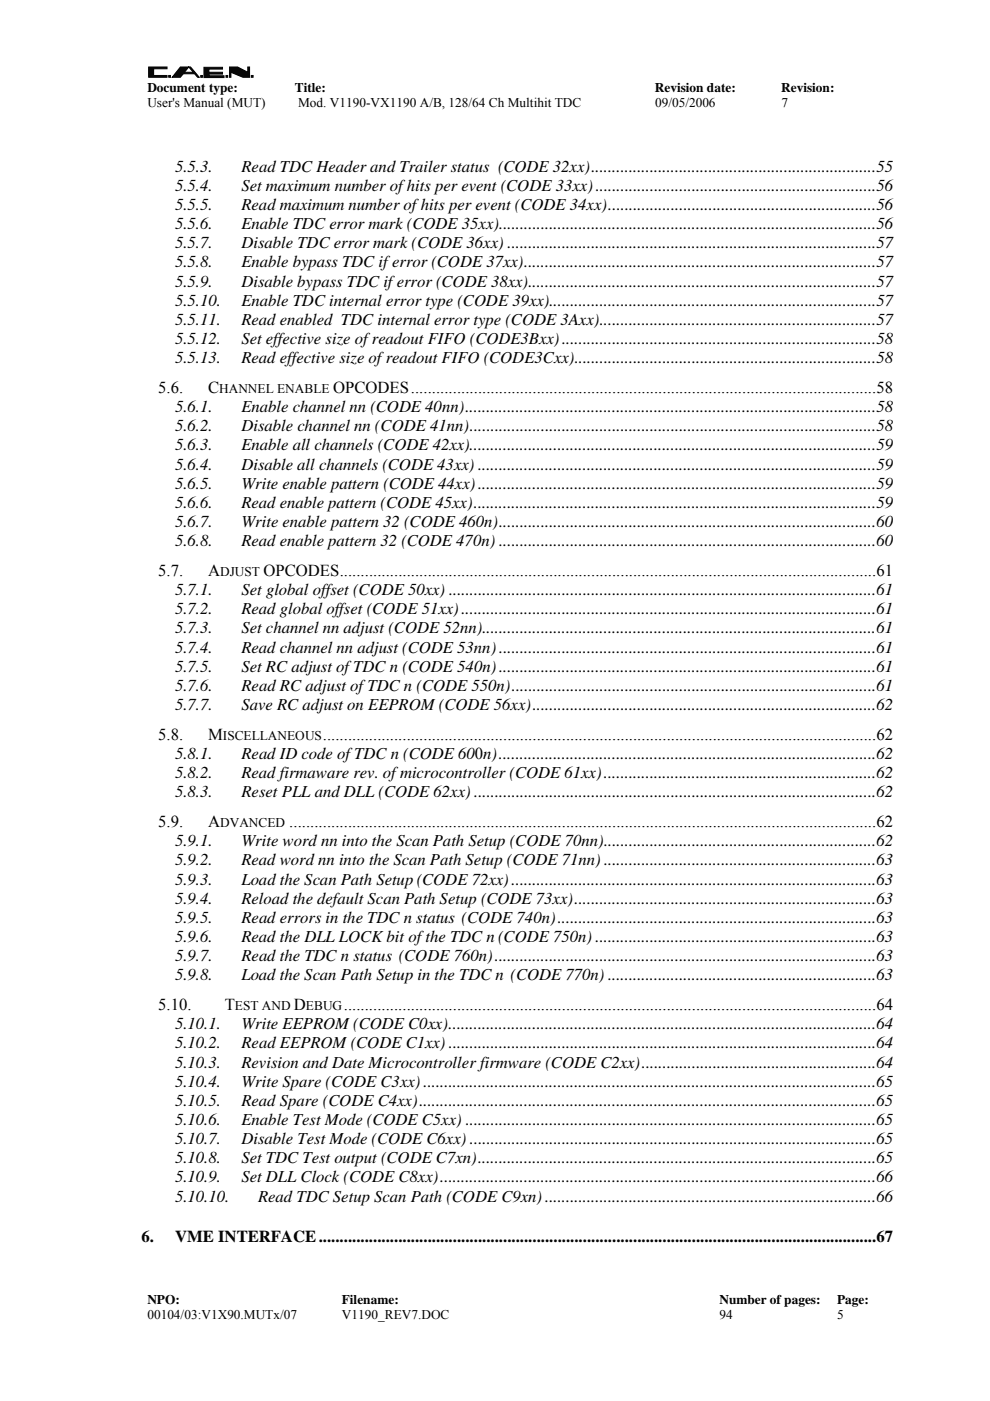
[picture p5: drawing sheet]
<svg xmlns="http://www.w3.org/2000/svg" width="210mm" height="297mm" viewBox="0 0 210 297" stroke-linecap="round" stroke-linejoin="round" font-family="sans-serif">
<defs><g id="words">
<g font-size="3.5">
<text x="37.1" y="36.4">5.5.3.</text>
<text x="37.1" y="40.4">5.5.4.</text>
<text x="51.2" y="36.4">Read TDC Header and Trailer status (CODE 32xx)....................................................................55</text>
<text x="51.2" y="40.4">Set maximum number of hits per event (CODE 33xx)...................................................................56</text>
<text x="37.1" y="44.5">5.5.5.</text>
<text x="51.2" y="44.5">Read maximum number of hits per event (CODE 34xx)................................................................56</text>
<text x="37.1" y="48.6">5.5.6.</text>
<text x="37.1" y="52.6">5.5.7.</text>
<text x="51.2" y="48.6">Enable TDC error mark (CODE 35xx)..........................................................................................56</text>
<text x="51.2" y="52.6">Disable TDC error mark (CODE 36xx) ........................................................................................57</text>
<text x="37.1" y="56.7">5.5.8.</text>
<text x="51.2" y="56.7">Enable bypass TDC if error (CODE 37xx)....................................................................................57</text>
<text x="37.1" y="60.7">5.5.9.</text>
<text x="37.1" y="64.8">5.5.10.</text>
<text x="51.2" y="60.7">Disable bypass TDC iferror (CODE 38xx)...................................................................................57</text>
<text x="51.2" y="64.8">Enable TDC internal error type (CODE 39xx)..............................................................................57</text>
<text x="37.1" y="68.9">5.5.11.</text>
<text x="51.2" y="68.9">Read enabled TDC internal error type (CODE 3Axx)..................................................................57</text>
<text x="37.1" y="72.9">5.5.12.</text>
<text x="37.1" y="77">5.5.13.</text>
<text x="51.2" y="72.9">Set effective size of readout FIFO (CODE3Bxx)...........................................................................58</text>
<text x="51.2" y="77">Read effective size of readout FIFO (CODE3Cxx)........................................................................58</text>
<text x="33.5" y="83.3">5.6.</text>
<text x="44.1" y="83.3">C</text>
<text x="70.6" y="83.3">OPCODES...............................................................................................................58</text>
<text x="37.1" y="87.4">5.6.1.</text>
<text x="51.2" y="87.4">Enable channel nn (CODE 40nn)..................................................................................................58</text>
<text x="37.1" y="91.4">5.6.2.</text>
<text x="37.1" y="95.5">5.6.3.</text>
<text x="51.2" y="91.4">Disable channel nn (CODE 41nn).................................................................................................58</text>
<text x="51.2" y="95.5">Enable all channels (CODE 42xx).................................................................................................59</text>
<text x="37.1" y="99.5">5.6.4.</text>
<text x="51.2" y="99.5">Disable all channels (CODE 43xx) ...............................................................................................59</text>
<text x="37.1" y="103.6">5.6.5.</text>
<text x="37.1" y="107.7">5.6.6.</text>
<text x="51.2" y="103.6">Write enable pattern (CODE 44xx)...............................................................................................59</text>
<text x="51.2" y="107.7">Read enable pattern (CODE 45xx)................................................................................................59</text>
<text x="37.1" y="111.7">5.6.7.</text>
<text x="51.2" y="111.7">Write enable pattern 32 (CODE 460n)..........................................................................................60</text>
<text x="37.1" y="115.8">5.6.8.</text>
<text x="51.2" y="115.8">Read enable pattern 32 (CODE 470n) ..........................................................................................60</text>
<text x="33.5" y="122.1">5.7.</text>
<text x="44.1" y="122.1">A</text>
<text x="55.8" y="122.1">OPCODES................................................................................................................................61</text>
<text x="37.1" y="126.2">5.7.1.</text>
<text x="37.1" y="130.2">5.7.2.</text>
<text x="51.2" y="126.2">Set global offset (CODE 50xx) ......................................................................................................61</text>
<text x="51.2" y="130.2">Read global offset (CODE 51xx)...................................................................................................61</text>
<text x="37.1" y="134.3">5.7.3.</text>
<text x="51.2" y="134.3">Set channel nn adjust (CODE 52nn)..............................................................................................61</text>
<text x="37.1" y="138.3">5.7.4.</text>
<text x="37.1" y="142.4">5.7.5.</text>
<text x="51.2" y="138.3">Read channel nn adjust (CODE 53nn) ..........................................................................................61</text>
<text x="51.2" y="142.4">Set RC adjust of TDC n (CODE 540n)..........................................................................................61</text>
<text x="37.1" y="146.5">5.7.6.</text>
<text x="51.2" y="146.5">Read RC adjust of TDC n (CODE 550n).......................................................................................61</text>
<text x="37.1" y="150.5">5.7.7.</text>
<text x="51.2" y="150.5">Save RC adjust on EEPROM (CODE 56xx)..................................................................................62</text>
<text x="33.5" y="156.9">5.8.</text>
<text x="37.1" y="160.9">5.8.1.</text>
<text x="44.1" y="156.9">M</text>
<text x="51.2" y="160.9">Read ID code of TDC n (CODE 600n)..........................................................................................62</text>
<text x="68.5" y="156.9">....................................................................................................................................62</text>
<text x="37.1" y="165">5.8.2.</text>
<text x="51.2" y="165">Read firmaware rev. of microcontroller (CODE 61xx).................................................................62</text>
<text x="37.1" y="169">5.8.3.</text>
<text x="51.2" y="169">Reset PLL and DLL (CODE 62xx) ................................................................................................62</text>
<text x="33.5" y="175.4">5.9.</text>
<text x="37.1" y="179.4">5.9.1.</text>
<text x="44.1" y="175.4">A</text>
<text x="51.2" y="179.4">Write word nn into the Scan Path Setup (CODE 70nn).................................................................62</text>
<text x="61.3" y="175.4">............................................................................................................................................62</text>
<text x="37.1" y="183.5">5.9.2.</text>
<text x="51.2" y="183.5">Read word nn into the Scan Path Setup (CODE 71nn) .................................................................63</text>
<text x="37.1" y="187.6">5.9.3.</text>
<text x="37.1" y="191.6">5.9.4.</text>
<text x="51.2" y="187.6">Load the Scan Path Setup(CODE 72xx).......................................................................................63</text>
<text x="51.2" y="191.6">Reload the default Scan Path Setup (CODE 73xx)........................................................................63</text>
<text x="37.1" y="195.7">5.9.5.</text>
<text x="51.2" y="195.7">Read errors in the TDC n status (CODE 740n)............................................................................63</text>
<text x="37.1" y="199.7">5.9.6.</text>
<text x="37.1" y="203.8">5.9.7.</text>
<text x="51.2" y="199.7">Read the DLL LOCK bit of the TDC n (CODE 750n) ...................................................................63</text>
<text x="51.2" y="203.8">Read the TDC n status (CODE 760n)...........................................................................................63</text>
<text x="37.1" y="207.8">5.9.8.</text>
<text x="51.2" y="207.8">Load the Scan Path Setup in the TDC n (CODE 770n) ................................................................63</text>
<text x="33.5" y="214.2">5.10.</text>
<text x="47.6" y="214.2">T</text>
<text x="62.3" y="214.2">D</text>
<text x="72.9" y="214.2">...............................................................................................................................64</text>
<text x="37.1" y="218.2">5.10.1.</text>
<text x="51.2" y="218.2">Write EEPROM (CODE C0xx)......................................................................................................64</text>
<text x="37.1" y="222.3">5.10.2.</text>
<text x="37.1" y="226.4">5.10.3.</text>
<text x="51.2" y="222.3">Read EEPROM (CODE C1xx) ......................................................................................................64</text>
<text x="51.2" y="226.4">Revision and Date Microcontroller firmware (CODE C2xx)........................................................64</text>
<text x="37.1" y="230.4">5.10.4.</text>
<text x="51.2" y="230.4">Write Spare (CODE C3xx) ............................................................................................................65</text>
<text x="37.1" y="234.5">5.10.5.</text>
<text x="37.1" y="238.5">5.10.6.</text>
<text x="51.2" y="234.5">Read Spare (CODE C4xx).............................................................................................................65</text>
<text x="51.2" y="238.5">Enable Test Mode (CODE C5xx) ..................................................................................................65</text>
<text x="37.1" y="242.6">5.10.7.</text>
<text x="51.2" y="242.6">Disable Test Mode (CODE C6xx) .................................................................................................65</text>
<text x="37.1" y="246.6">5.10.8.</text>
<text x="37.1" y="250.7">5.10.9.</text>
<text x="51.2" y="246.6">Set TDC Test output (CODE C7xn)...............................................................................................65</text>
<text x="51.2" y="250.7">Set DLL Clock (CODE C8xx)........................................................................................................66</text>
<text x="37.1" y="254.8">5.10.10.</text>
<text x="54.7" y="254.8">Read TDC Setup Scan Path (CODE C9xn) ...............................................................................66</text>
<text x="30" y="263.3">6.</text>
<text x="37.1" y="263.3">VME INTERFACE.....................................................................................................................................67</text>
</g>
<g font-size="2.8">
<text x="31.2" y="19.6">Document type:</text>
<text x="31.2" y="22.7">User's Manual (MUT)</text>
<text x="62.5" y="19.6">Title:</text>
<text x="63.2" y="22.7">Mod. V1190-VX1190 A/B, 128/64 Ch Multihit TDC</text>
<text x="138.9" y="19.6">Revision date:</text>
<text x="138.9" y="22.7">09/05/2006</text>
<text x="165.6" y="19.6">Revision:</text>
<text x="165.7" y="22.7">7</text>
<text x="46.5" y="83.3">HANNEL ENABLE</text>
<text x="46.7" y="122.1">DJUST</text>
<text x="47.3" y="156.9">ISCELLANEOUS</text>
<text x="46.7" y="175.4">DVANCED</text>
<text x="49.8" y="214.2">EST AND</text>
<text x="64.9" y="214.2">EBUG</text>
<text x="31.2" y="276.5">NPO:</text>
<text x="31.2" y="279.7">00104/03:V1X90.MUTx/07</text>
<text x="72.5" y="276.5">Filename:</text>
<text x="72.5" y="279.7">V1190_REV7.DOC</text>
<text x="152.5" y="279.7">94</text>
<text x="152.5" y="276.5">Number of pages:</text>
<text x="177.5" y="276.5">Page:</text>
<text x="177.5" y="279.7">5</text>
</g>
</g></defs>
<g fill="#000" stroke="#000" stroke-width=".21">
<path d="M31.5 14.2h3.9v.4h-2.8v1.4h2.8v.4h-3.9z" fill-rule="evenodd"/>
<path d="M35.8 16h.4v.4h-.4z" fill-rule="evenodd"/>
<path d="M38.2 14.2h2.2l1.8 2.2h-.3l-1.9-2.2-1.8 2.2h-1.7z" fill-rule="evenodd"/>
<path d="M38.3 15.3h2.8v.3h-2.8z" fill-rule="evenodd"/>
<path d="M42.6 16h.3v.4h-.3z" fill-rule="evenodd"/>
<path d="M43.2 14.3h4v.3h-2.9v.7h2.9v.4h-2.9v.4h3.2v.3h-4.3z" fill-rule="evenodd"/>
<path d="M47.9 16h.4v.4h-.4z" fill-rule="evenodd"/>
<path d="M48.7 14.2h1.7l2.1 1.1v-1.1h.4v2.2h-1.4l-2.5-1.1v1.1h-.3z" fill-rule="evenodd"/>
<path d="M53.3 16h.4v.4h-.4z" fill-rule="evenodd"/>
</g>
<use href="#words"/>
</svg>
